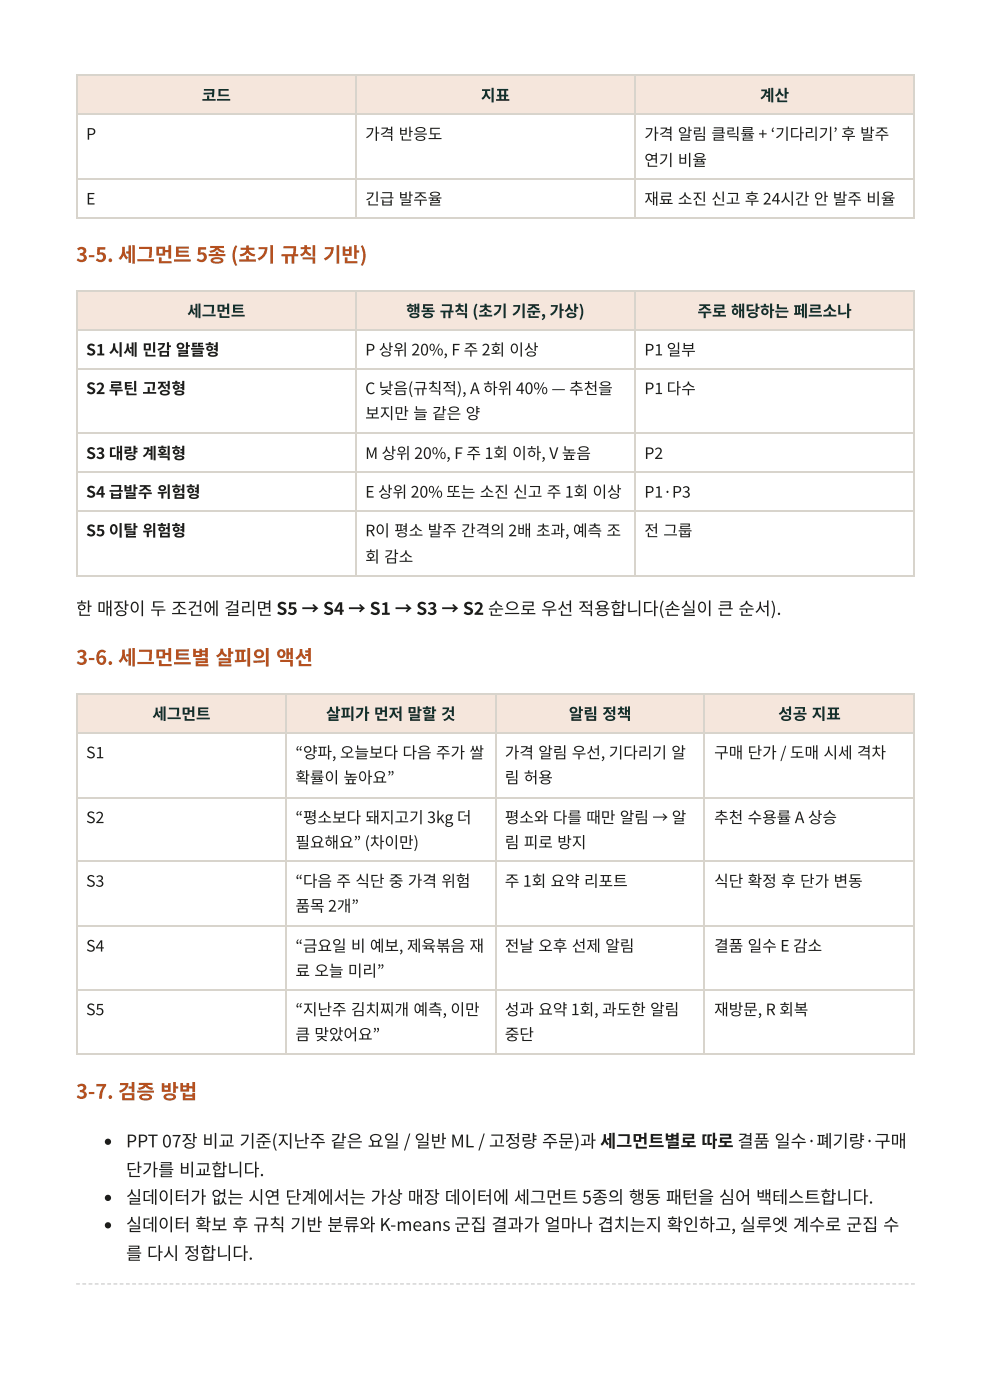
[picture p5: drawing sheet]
<svg xmlns="http://www.w3.org/2000/svg" width="210mm" height="297mm" viewBox="0 0 210 297" stroke-linecap="round" stroke-linejoin="round" font-family="sans-serif">
<defs><g id="words">
<g font-size="4.2" fill="#b5501f">
<text x="16.1" y="55.6">3-5. 세그먼트 5종 (초기 규칙 기반)</text>
<text x="16.1" y="141">3-6. 세그먼트별 살피의 액션</text>
<text x="16.1" y="233.1">3-7. 검증 방법</text>
</g>
<g font-size="3.7" fill="#1d1d1b">
<text x="16.1" y="130.4">한 매장이 두 조건에 걸리면 S5 → S4 → S1 → S3 → S2 순으로 우선 적용합니다(손실이 큰 순서).</text>
<text x="26.7" y="243.4">PPT 07장 비교 기준(지난주 같은 요일 / 일반 ML / 고정량 주문)과 세그먼트별로 따로 결품 일수·폐기량·구매</text>
<text x="26.7" y="249.5">단가를 비교합니다.</text>
<text x="26.7" y="255.3">실데이터가 없는 시연 단계에서는 가상 매장 데이터에 세그먼트 5종의 행동 패턴을 심어 백테스트합니다.</text>
<text x="26.7" y="261.1">실데이터 확보 후 규칙 기반 분류와 K-means 군집 결과가 얼마나 겹치는지 확인하고, 실루엣 계수로 군집 수</text>
<text x="26.7" y="267.2">를 다시 정합니다.</text>
</g>
<g font-size="3.3" fill="#12302a">
<text x="42.8" y="21.4">코드</text>
<text x="102" y="21.4">지표</text>
<text x="161.1" y="21.4">계산</text>
<text x="39.7" y="67.2">세그먼트</text>
<text x="86.1" y="67.2">행동 규칙 (초기 기준, 가상)</text>
<text x="147.9" y="67.2">주로 해당하는 페르소나</text>
<text x="32.3" y="152.7">세그먼트</text>
<text x="69.1" y="152.7">살피가 먼저 말할 것</text>
<text x="120.6" y="152.7">알림 정책</text>
<text x="165" y="152.7">성공 지표</text>
</g>
<g font-size="3.3" fill="#1d1d1b">
<text x="18.3" y="29.6">P</text>
<text x="77.4" y="29.6">가격 반응도</text>
<text x="136.6" y="29.6">가격 알림 클릭률 + ‘기다리기’ 후 발주</text>
<text x="136.6" y="35.2">연기 비율</text>
<text x="18.3" y="43.4">E</text>
<text x="77.4" y="43.4">긴급 발주율</text>
<text x="136.6" y="43.4">재료 소진 신고 후 24시간 안 발주 비율</text>
<text x="18.3" y="75.4">S1 시세 민감 알뜰형</text>
<text x="77.4" y="75.4">P 상위 20%, F 주 2회 이상</text>
<text x="136.6" y="75.4">P1 일부</text>
<text x="18.3" y="83.6">S2 루틴 고정형</text>
<text x="77.4" y="83.6">C 낮음(규칙적), A 하위 40% — 추천을</text>
<text x="136.6" y="83.6">P1 다수</text>
<text x="77.4" y="88.9">보지만 늘 같은 양</text>
<text x="18.3" y="97.4">S3 대량 계획형</text>
<text x="77.4" y="97.4">M 상위 20%, F 주 1회 이하, V 높음</text>
<text x="136.6" y="97.4">P2</text>
<text x="18.3" y="105.6">S4 급발주 위험형</text>
<text x="77.4" y="105.6">E 상위 20% 또는 소진 신고 주 1회 이상</text>
<text x="136.6" y="105.6">P1·P3</text>
<text x="18.3" y="113.8">S5 이탈 위험형</text>
<text x="77.4" y="113.8">R이 평소 발주 간격의 2배 초과, 예측 조</text>
<text x="136.6" y="113.8">전 그룹</text>
<text x="77.4" y="119.3">회 감소</text>
<text x="18.3" y="160.9">S1</text>
<text x="62.6" y="160.9">“양파, 오늘보다 다음 주가 쌀</text>
<text x="107" y="160.9">가격 알림 우선, 기다리기 알</text>
<text x="151.4" y="160.9">구매 단가 / 도매 시세 격차</text>
<text x="62.6" y="166.2">확률이 높아요”</text>
<text x="107" y="166.2">림 허용</text>
<text x="18.3" y="174.6">S2</text>
<text x="62.6" y="174.6">“평소보다 돼지고기 3kg 더</text>
<text x="62.6" y="179.9">필요해요” (차이만)</text>
<text x="107" y="174.6">평소와 다를 때만 알림 → 알</text>
<text x="107" y="179.9">림 피로 방지</text>
<text x="151.4" y="174.6">추천 수용률 A 상승</text>
<text x="18.3" y="188.1">S3</text>
<text x="62.6" y="188.1">“다음 주 식단 중 가격 위험</text>
<text x="107" y="188.1">주 1회 요약 리포트</text>
<text x="151.4" y="188.1">식단 확정 후 단가 변동</text>
<text x="62.6" y="193.4">품목 2개”</text>
<text x="18.3" y="201.9">S4</text>
<text x="62.6" y="201.9">“금요일 비 예보, 제육볶음 재</text>
<text x="107" y="201.9">전날 오후 선제 알림</text>
<text x="151.4" y="201.9">결품 일수 E 감소</text>
<text x="62.6" y="207.2">료 오늘 미리”</text>
<text x="18.3" y="215.4">S5</text>
<text x="62.6" y="215.4">“지난주 김치찌개 예측, 이만</text>
<text x="107" y="215.4">성과 요약 1회, 과도한 알림</text>
<text x="151.4" y="215.4">재방문, R 회복</text>
<text x="62.6" y="220.7">큼 맞았어요”</text>
<text x="107" y="220.7">중단</text>
</g>
</g></defs>
<g fill="#f5e6dc">
<path d="M16.4 16.1h59v8.2h-59z"/>
<path d="M75.4 16.1h59.3v8.2h-59.3z"/>
<path d="M134.7 16.1h59.2v8.2h-59.2z"/>
</g>
<path d="M16.1 16h177.8M16.3 15.9v30.4M75.5 15.9v30.4M134.5 15.9v30.4M193.8 15.9v30.4M16.1 24.2h177.8M16.1 38h177.8M16.1 46.2h177.8" fill="none" stroke="#d8d4cc" stroke-width=".26"/>
<g fill="#f5e6dc">
<path d="M16.4 61.6h59v8.3h-59z"/>
<path d="M75.4 61.6h59.3v8.3h-59.3z"/>
<path d="M134.7 61.6h59.2v8.3h-59.2z"/>
</g>
<path d="M16.1 61.8h177.8M16.1 70h177.8M16.1 78.2h177.8M16.3 61.6v60.6M75.5 61.6v60.6M134.5 61.6v60.6M193.8 61.6v60.6M16.1 91.9h177.8M16.1 100.1h177.8M16.1 108.3h177.8M16.1 122.1h177.8" fill="none" stroke="#d8d4cc" stroke-width=".26"/>
<g fill="#f5e6dc">
<path d="M16.4 147.1h44.2v8.5h-44.2z"/>
<path d="M60.6 147.1h44.4v8.5h-44.4z"/>
<path d="M105 147.1h44.5v8.5h-44.5z"/>
<path d="M149.5 147.1h44.4v8.5h-44.4z"/>
</g>
<path d="M16.1 147.2h177.8M16.1 155.4h177.8M16.3 147.1v76.7M60.7 147.1v76.7M105.2 147.1v76.7M149.4 147.1v76.7M193.8 147.1v76.7M16.1 169.2h177.8M16.1 182.7h177.8M16.1 196.5h177.8M16.1 209.9h177.8M16.1 223.7h177.8" fill="none" stroke="#d8d4cc" stroke-width=".26"/>
<path d="M16.1 272.3h.8v.2h-.8zM17.5 272.3h.8v.2h-.8zM18.8 272.3h.8v.2h-.8zM20.1 272.3h.8v.2h-.8zM21.4 272.3h.8v.2h-.8zM22.7 272.3h.8v.2h-.8zM24.1 272.3h.8v.2h-.8zM25.4 272.3h.8v.2h-.8zM26.7 272.3h.8v.2h-.8zM28 272.3h.8v.2h-.8zM29.3 272.3h.8v.2h-.8zM30.7 272.3h.8v.2h-.8zM32 272.3h.8v.2h-.8zM33.3 272.3h.8v.2h-.8zM34.6 272.3h.8v.2h-.8zM36 272.3h.7v.2h-.7zM37.3 272.3h.8v.2h-.8zM38.6 272.3h.8v.2h-.8zM39.9 272.3h.8v.2h-.8zM41.2 272.3h.8v.2h-.8zM42.6 272.3h.8v.2h-.8zM43.9 272.3h.8v.2h-.8zM45.2 272.3h.8v.2h-.8zM46.5 272.3h.8v.2h-.8zM47.8 272.3h.8v.2h-.8zM49.2 272.3h.8v.2h-.8zM50.5 272.3h.8v.2h-.8zM51.8 272.3h.8v.2h-.8zM53.1 272.3h.8v.2h-.8zM54.4 272.3h.8v.2h-.8zM55.8 272.3h.8v.2h-.8zM57.1 272.3h.8v.2h-.8zM58.4 272.3h.8v.2h-.8zM59.7 272.3h.8v.2h-.8zM61.1 272.3h.7v.2h-.7zM62.4 272.3h.8v.2h-.8zM63.7 272.3h.8v.2h-.8zM65 272.3h.8v.2h-.8zM66.3 272.3h.8v.2h-.8zM67.7 272.3h.8v.2h-.8zM69 272.3h.8v.2h-.8zM70.3 272.3h.8v.2h-.8zM71.6 272.3h.8v.2h-.8zM72.9 272.3h.8v.2h-.8zM74.3 272.3h.8v.2h-.8zM75.6 272.3h.8v.2h-.8zM76.9 272.3h.8v.2h-.8zM78.2 272.3h.8v.2h-.8zM79.5 272.3h.8v.2h-.8zM80.9 272.3h.8v.2h-.8zM82.2 272.3h.8v.2h-.8zM83.5 272.3h.8v.2h-.8zM84.8 272.3h.8v.2h-.8zM86.1 272.3h.8v.2h-.8zM87.5 272.3h.8v.2h-.8zM88.8 272.3h.8v.2h-.8zM90.1 272.3h.8v.2h-.8zM91.4 272.3h.8v.2h-.8zM92.8 272.3h.7v.2h-.7zM94.1 272.3h.8v.2h-.8zM95.4 272.3h.8v.2h-.8zM96.7 272.3h.8v.2h-.8zM98 272.3h.8v.2h-.8zM99.4 272.3h.8v.2h-.8zM100.7 272.3h.8v.2h-.8zM102 272.3h.8v.2h-.8zM103.3 272.3h.8v.2h-.8zM104.6 272.3h.8v.2h-.8zM106 272.3h.8v.2h-.8zM107.3 272.3h.8v.2h-.8zM108.6 272.3h.8v.2h-.8zM109.9 272.3h.8v.2h-.8zM111.2 272.3h.8v.2h-.8zM112.6 272.3h.8v.2h-.8zM113.9 272.3h.8v.2h-.8zM115.2 272.3h.8v.2h-.8zM116.5 272.3h.8v.2h-.8zM117.9 272.3h.7v.2h-.7zM119.2 272.3h.8v.2h-.8zM120.5 272.3h.8v.2h-.8zM121.8 272.3h.8v.2h-.8zM123.1 272.3h.8v.2h-.8zM124.5 272.3h.8v.2h-.8zM125.8 272.3h.8v.2h-.8zM127.1 272.3h.8v.2h-.8zM128.4 272.3h.8v.2h-.8zM129.7 272.3h.8v.2h-.8zM131.1 272.3h.8v.2h-.8zM132.4 272.3h.8v.2h-.8zM133.7 272.3h.8v.2h-.8zM135 272.3h.8v.2h-.8zM136.3 272.3h.8v.2h-.8zM137.7 272.3h.8v.2h-.8zM139 272.3h.8v.2h-.8zM140.3 272.3h.8v.2h-.8zM141.6 272.3h.8v.2h-.8zM143 272.3h.7v.2h-.7zM144.3 272.3h.8v.2h-.8zM145.6 272.3h.8v.2h-.8zM146.9 272.3h.8v.2h-.8zM148.2 272.3h.8v.2h-.8zM149.6 272.3h.7v.2h-.7zM150.9 272.3h.8v.2h-.8zM152.2 272.3h.8v.2h-.8zM153.5 272.3h.8v.2h-.8zM154.8 272.3h.8v.2h-.8zM156.2 272.3h.8v.2h-.8zM157.5 272.3h.8v.2h-.8zM158.8 272.3h.8v.2h-.8zM160.1 272.3h.8v.2h-.8zM161.4 272.3h.8v.2h-.8zM162.8 272.3h.8v.2h-.8zM164.1 272.3h.8v.2h-.8zM165.4 272.3h.8v.2h-.8zM166.7 272.3h.8v.2h-.8zM168 272.3h.8v.2h-.8zM169.4 272.3h.8v.2h-.8zM170.7 272.3h.8v.2h-.8zM172 272.3h.8v.2h-.8zM173.3 272.3h.8v.2h-.8zM174.7 272.3h.7v.2h-.7zM176 272.3h.8v.2h-.8zM177.3 272.3h.8v.2h-.8zM178.6 272.3h.8v.2h-.8zM179.9 272.3h.8v.2h-.8zM181.3 272.3h.8v.2h-.8zM182.6 272.3h.8v.2h-.8zM183.9 272.3h.8v.2h-.8zM185.2 272.3h.8v.2h-.8zM186.5 272.3h.8v.2h-.8zM187.9 272.3h.8v.2h-.8zM189.2 272.3h.8v.2h-.8zM190.5 272.3h.8v.2h-.8zM191.8 272.3h.8v.2h-.8zM193.1 272.3h.8v.2h-.8z" fill="#ccc"/>
<g fill="#1d1d1b">
<circle cx="22.9" cy="242.2" r=".66"/>
<circle cx="22.9" cy="254.1" r=".66"/>
<circle cx="22.9" cy="260" r=".66"/>
</g>
<use href="#words"/>
</svg>
